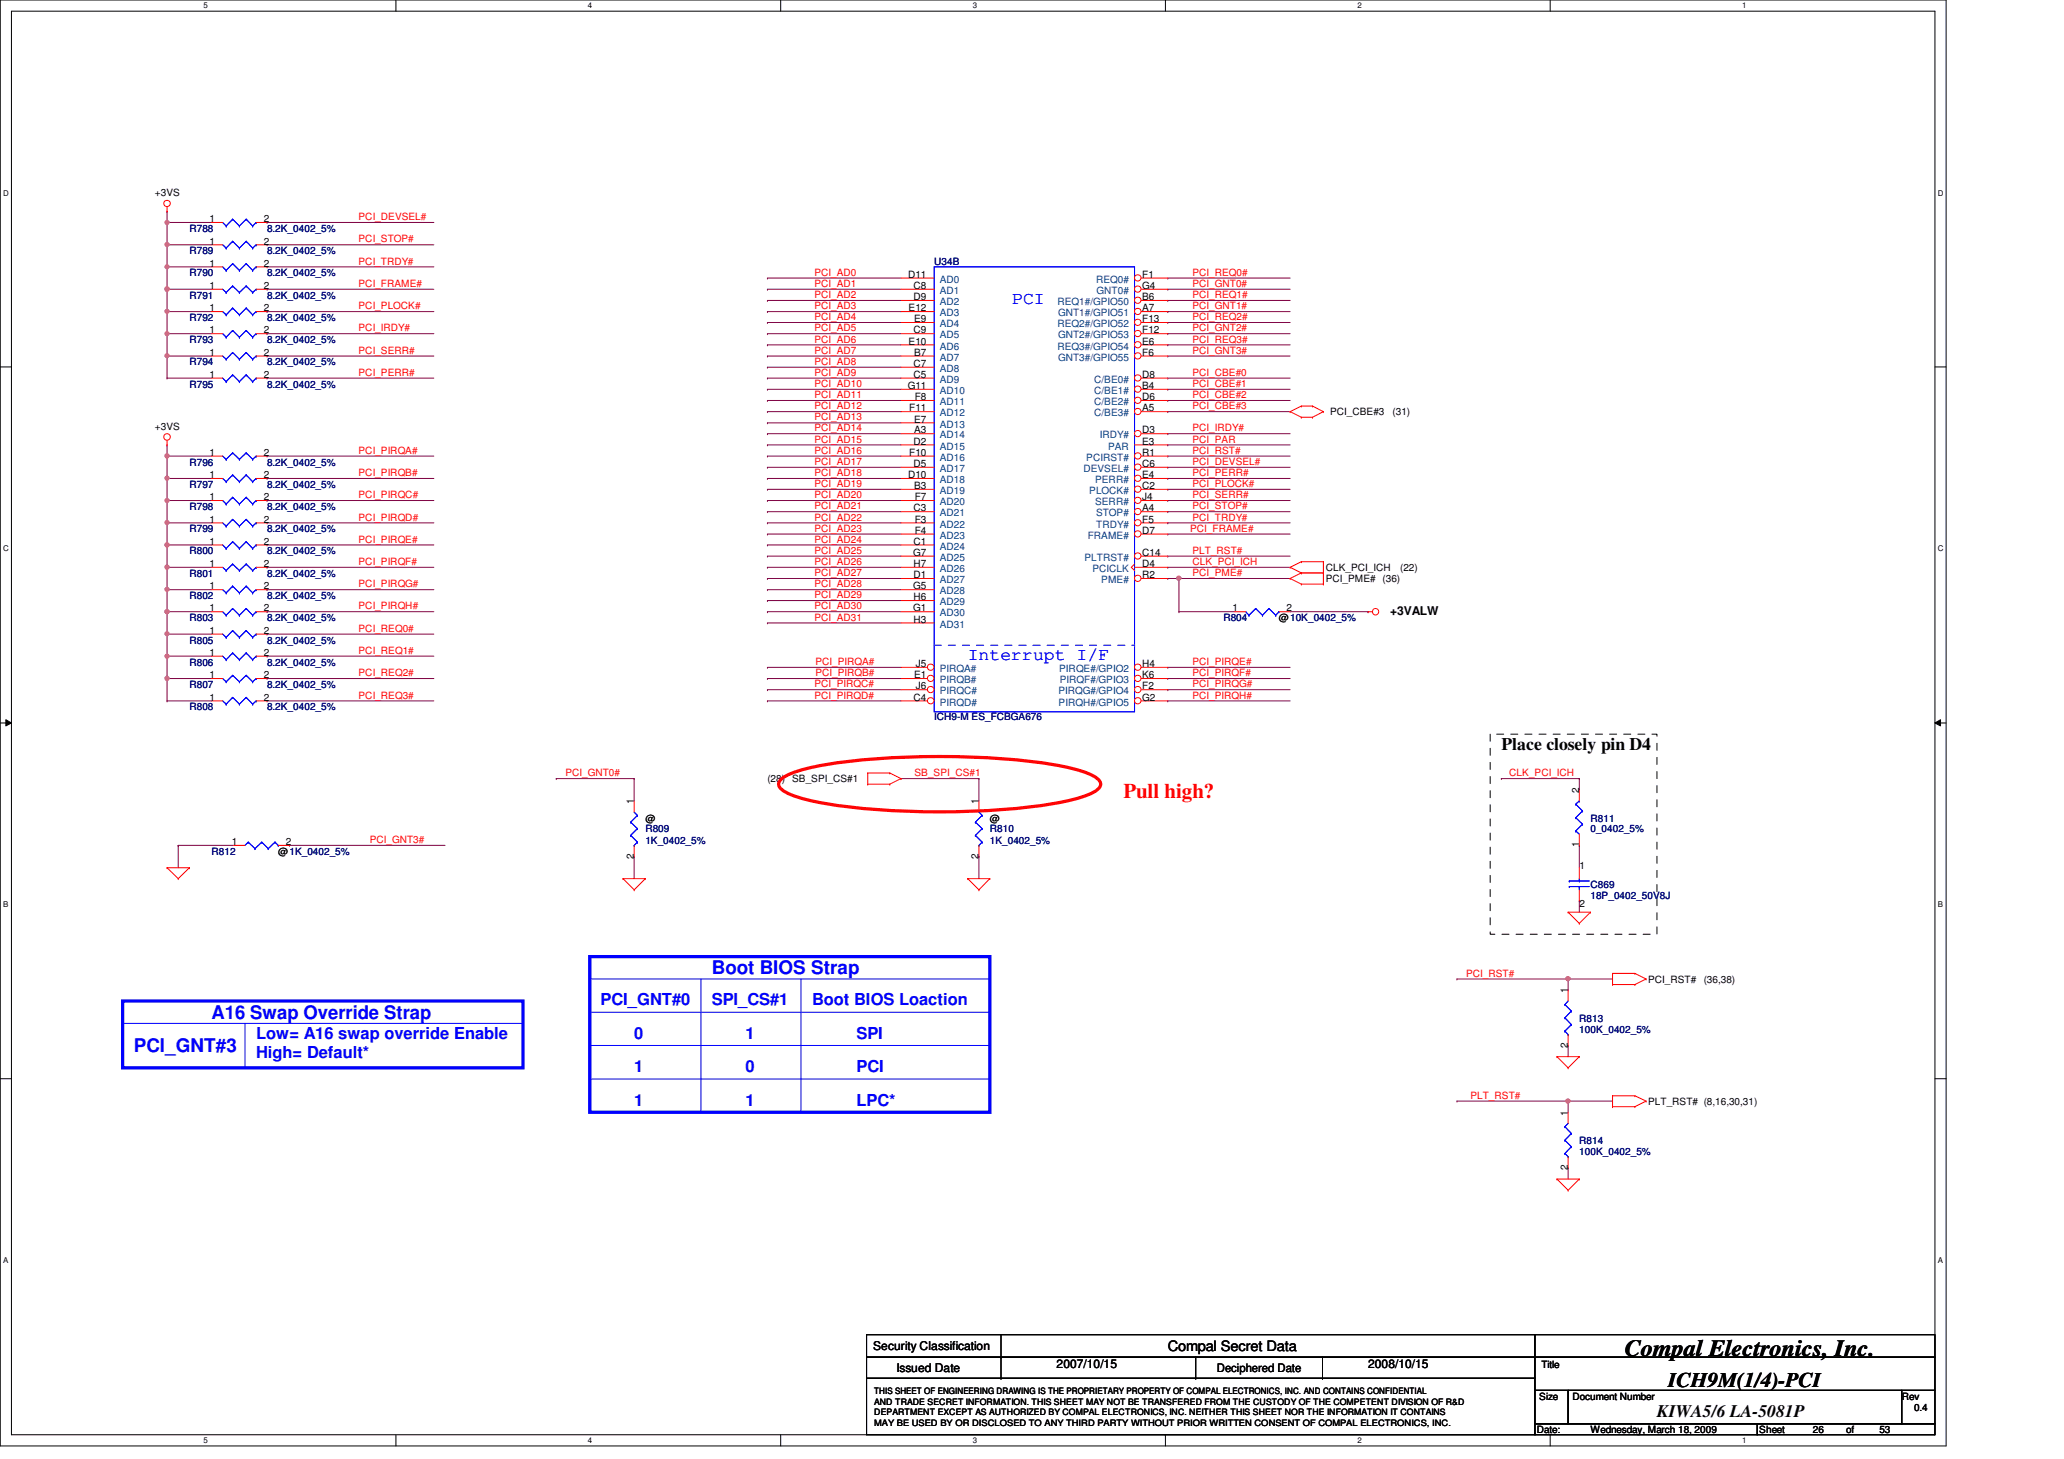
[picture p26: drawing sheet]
<svg xmlns="http://www.w3.org/2000/svg" width="297mm" height="210mm" viewBox="0 0 297 210" stroke-linecap="round" stroke-linejoin="round" font-family="sans-serif">
<defs><g id="words">
<text font-size="3.3" x="233.8" y="195.1">Compal Electronics, Inc.</text>
<text font-size="3" fill="#f00" x="161.7" y="114.8">Pull high?</text>
<text font-size="3" x="240.1" y="199.6">ICH9M(1/4)-PCI</text>
<g font-size="2.7" fill="#00f">
<text x="102.4" y="140.2">Boot BIOS Strap</text>
<text x="30.4" y="146.6">A16 Swap Override Strap</text>
<text x="19.3" y="151.4">PCI_GNT#3</text>
</g>
<g font-size="2.5" fill="#00f">
<text x="145.7" y="43.7">PCI</text>
<text x="139.3" y="94.9">Interrupt I/F</text>
</g>
<g font-size="2.5">
<text x="216.1" y="107.9">Place closely pin D4</text>
<text x="238.5" y="203.9">KIWA5/6 LA-5081P</text>
</g>
<g font-size="2.4" fill="#00f">
<text x="36.9" y="149.4">Low= A16 swap override Enable</text>
<text x="86.4" y="144.6">PCI_GNT#0</text>
<text x="91.3" y="149.4">0</text>
<text x="102.4" y="144.6">SPI_CS#1</text>
<text x="107.3" y="149.4">1</text>
<text x="116.9" y="144.6">Boot BIOS Loaction</text>
<text x="123.3" y="149.4">SPI</text>
<text x="36.9" y="152.3">High= Default*</text>
<text x="91.3" y="154.2">1</text>
<text x="107.3" y="154.2">0</text>
<text x="123.3" y="154.2">PCI</text>
<text x="91.3" y="159">1</text>
<text x="107.3" y="159">1</text>
<text x="123.3" y="159">LPC*</text>
</g>
<text font-size="2.1" x="168.1" y="194.4">Compal Secret Data</text>
<g font-size="1.7">
<text x="200.1" y="88.5">+3VALW</text>
<text x="125.7" y="194.3">Security Classification</text>
<text x="129" y="197.3">Issued Date</text>
<text x="152.1" y="196.8">2007/10/15</text>
<text x="175.1" y="197.4">Deciphered Date</text>
<text x="196.9" y="196.8">2008/10/15</text>
</g>
<g font-size="1.4">
<text x="22.3" y="28.2">+3VS</text>
<text x="30.1" y="35.2">1</text>
<text x="30.1" y="32">1</text>
<text x="38" y="35.2">2</text>
<text x="38" y="32">2</text>
<text x="30.1" y="38.4">1</text>
<text x="30.1" y="41.6">1</text>
<text x="38" y="38.4">2</text>
<text x="38" y="41.6">2</text>
<text x="130.7" y="40">D11</text>
<text x="131.5" y="41.6">C8</text>
<text x="164.4" y="40">F1</text>
<text x="164.4" y="41.6">G4</text>
<text x="30.1" y="48">1</text>
<text x="30.1" y="44.8">1</text>
<text x="38" y="48">2</text>
<text x="38" y="44.8">2</text>
<text x="130.8" y="44.8">E12</text>
<text x="131.5" y="43.2">D9</text>
<text x="131.5" y="48">C9</text>
<text x="131.6" y="46.4">E9</text>
<text x="164.4" y="43.2">B6</text>
<text x="164.4" y="44.8">A7</text>
<text x="164.4" y="46.4">F13</text>
<text x="164.4" y="48">F12</text>
<text x="30.1" y="51.2">1</text>
<text x="38" y="51.2">2</text>
<text x="130.8" y="49.6">E10</text>
<text x="131.5" y="52.8">C7</text>
<text x="131.6" y="51.2">B7</text>
<text x="164.4" y="49.6">E6</text>
<text x="164.4" y="51.2">F6</text>
<text x="30.1" y="54.4">1</text>
<text x="38" y="54.4">2</text>
<text x="130.6" y="56">G11</text>
<text x="130.8" y="59.2">F11</text>
<text x="131.5" y="54.4">C5</text>
<text x="131.7" y="57.6">F8</text>
<text x="164.4" y="54.4">D8</text>
<text x="164.4" y="56">B4</text>
<text x="164.4" y="57.6">D6</text>
<text x="164.4" y="59.2">A5</text>
<text x="191.4" y="59.8">PCI_CBE#3</text>
<text x="200.4" y="59.8">(31)</text>
<text x="22.3" y="61.8">+3VS</text>
<text x="30.1" y="65.6">1</text>
<text x="38" y="65.6">2</text>
<text x="130.8" y="65.6">F10</text>
<text x="131.5" y="64">D2</text>
<text x="131.6" y="60.8">E7</text>
<text x="131.6" y="62.4">A3</text>
<text x="164.4" y="62.4">D3</text>
<text x="164.4" y="64">E3</text>
<text x="164.4" y="65.6">R1</text>
<text x="30.1" y="72">1</text>
<text x="30.1" y="68.8">1</text>
<text x="38" y="72">2</text>
<text x="38" y="68.8">2</text>
<text x="130.7" y="68.8">D10</text>
<text x="131.5" y="67.2">D5</text>
<text x="131.6" y="70.4">B3</text>
<text x="131.7" y="72">F7</text>
<text x="164.4" y="67.2">C6</text>
<text x="164.4" y="68.8">E4</text>
<text x="164.4" y="70.4">C2</text>
<text x="164.4" y="72">J4</text>
<text x="30.1" y="75.2">1</text>
<text x="38" y="75.2">2</text>
<text x="131.5" y="73.6">C3</text>
<text x="131.7" y="75.2">F3</text>
<text x="131.7" y="76.8">F4</text>
<text x="164.4" y="73.6">A4</text>
<text x="164.4" y="75.2">F5</text>
<text x="164.4" y="76.8">D7</text>
<text x="30.1" y="81.6">1</text>
<text x="30.1" y="78.4">1</text>
<text x="38" y="81.6">2</text>
<text x="38" y="78.4">2</text>
<text x="131.4" y="80">G7</text>
<text x="131.5" y="78.4">C1</text>
<text x="131.5" y="81.6">H7</text>
<text x="131.5" y="83.2">D1</text>
<text x="164.4" y="80">C14</text>
<text x="164.4" y="81.6">D4</text>
<text x="164.4" y="83.2">R2</text>
<text x="190.8" y="82.2">CLK_PCI_ICH</text>
<text x="190.8" y="83.8">PCI_PME# (36)</text>
<text x="201.5" y="82.2">(22)</text>
<text x="30.1" y="88">1</text>
<text x="30.1" y="84.8">1</text>
<text x="38" y="88">2</text>
<text x="38" y="84.8">2</text>
<text x="131.4" y="84.8">G5</text>
<text x="131.4" y="88">G1</text>
<text x="131.5" y="86.4">H6</text>
<text x="131.5" y="89.6">H3</text>
<text x="177.4" y="88">1</text>
<text x="184.1" y="89.4">@10K_0402_5%</text>
<text x="185.2" y="88">2</text>
<text x="30.1" y="91.2">1</text>
<text x="30.1" y="94.4">1</text>
<text x="38" y="91.2">2</text>
<text x="38" y="94.4">2</text>
<text x="131.8" y="96">J5</text>
<text x="164.4" y="96">H4</text>
<text x="30.1" y="97.6">1</text>
<text x="30.1" y="100.8">1</text>
<text x="38" y="97.6">2</text>
<text x="38" y="100.8">2</text>
<text x="131.5" y="100.8">C4</text>
<text x="131.6" y="97.6">E1</text>
<text x="131.8" y="99.2">J6</text>
<text x="164.4" y="97.6">K6</text>
<text x="164.4" y="99.2">F2</text>
<text x="164.4" y="100.8">G2</text>
<text x="110.4" y="112.6">(28) SB_SPI_CS#1</text>
<text x="91.2" y="115.7" transform="rotate(-90 91.2 115.7)">1</text>
<text x="92.9" y="118.2">@</text>
<text x="140.8" y="115.7" transform="rotate(-90 140.8 115.7)">1</text>
<text x="142.4" y="118.2">@</text>
<text x="227.2" y="114.1" transform="rotate(-90 227.2 114.1)">2</text>
<text x="33.4" y="121.6">1</text>
<text x="40" y="123">@1K_0402_5%</text>
<text x="41.1" y="121.6">2</text>
<text x="91.2" y="123.5" transform="rotate(-90 91.2 123.5)">2</text>
<text x="140.8" y="123.5" transform="rotate(-90 140.8 123.5)">2</text>
<text x="227.2" y="121.9" transform="rotate(-90 227.2 121.9)">1</text>
<text x="227.3" y="125">1</text>
<text x="227.3" y="130.5">2</text>
<text x="225.6" y="142.9" transform="rotate(-90 225.6 142.9)">1</text>
<text x="237.2" y="141.4">PCI_RST#</text>
<text x="245.2" y="141.4">(36,38)</text>
<text x="225.6" y="150.7" transform="rotate(-90 225.6 150.7)">2</text>
<text x="225.6" y="160.5" transform="rotate(-90 225.6 160.5)">1</text>
<text x="237.2" y="159">PLT_RST# (8,16,30,31)</text>
<text x="225.6" y="168.3" transform="rotate(-90 225.6 168.3)">2</text>
<text x="221.8" y="196.8">Title</text>
<text x="221.5" y="201.4">Size</text>
<text x="226.3" y="201.4">Document Number</text>
<text x="273.7" y="201.4">Rev</text>
<text x="275.5" y="203">0.4</text>
<text x="221.2" y="206.2">Date:</text>
<text x="228.9" y="206.2">Wednesday, March 18, 2009</text>
<text x="253.2" y="206.2">Sheet</text>
<text x="260.9" y="206.2">26</text>
<text x="265.7" y="206.2">of</text>
<text x="270.5" y="206.2">53</text>
</g>
<g font-size="1.4" fill="#000080">
<text x="27.3" y="33.4">R788</text>
<text x="38.4" y="33.4">8.2K_0402_5%</text>
<text x="27.3" y="36.6">R789</text>
<text x="27.3" y="39.8">R790</text>
<text x="38.4" y="36.6">8.2K_0402_5%</text>
<text x="38.4" y="39.8">8.2K_0402_5%</text>
<text x="134.4" y="38.2">U34B</text>
<text x="27.3" y="46.2">R792</text>
<text x="27.3" y="43">R791</text>
<text x="38.4" y="46.2">8.2K_0402_5%</text>
<text x="38.4" y="43">8.2K_0402_5%</text>
<text x="27.3" y="49.4">R793</text>
<text x="27.3" y="52.6">R794</text>
<text x="38.4" y="49.4">8.2K_0402_5%</text>
<text x="38.4" y="52.6">8.2K_0402_5%</text>
<text x="27.3" y="55.8">R795</text>
<text x="38.4" y="55.8">8.2K_0402_5%</text>
<text x="27.3" y="67">R796</text>
<text x="27.3" y="70.2">R797</text>
<text x="38.4" y="67">8.2K_0402_5%</text>
<text x="38.4" y="70.2">8.2K_0402_5%</text>
<text x="27.3" y="73.4">R798</text>
<text x="27.3" y="76.6">R799</text>
<text x="38.4" y="73.4">8.2K_0402_5%</text>
<text x="38.4" y="76.6">8.2K_0402_5%</text>
<text x="27.3" y="83">R801</text>
<text x="27.3" y="79.8">R800</text>
<text x="38.4" y="83">8.2K_0402_5%</text>
<text x="38.4" y="79.8">8.2K_0402_5%</text>
<text x="27.3" y="89.4">R803</text>
<text x="27.3" y="86.2">R802</text>
<text x="38.4" y="89.4">8.2K_0402_5%</text>
<text x="38.4" y="86.2">8.2K_0402_5%</text>
<text x="176.1" y="89.4">R804</text>
<text x="27.3" y="92.6">R805</text>
<text x="27.3" y="95.8">R806</text>
<text x="38.4" y="92.6">8.2K_0402_5%</text>
<text x="38.4" y="95.8">8.2K_0402_5%</text>
<text x="27.3" y="99">R807</text>
<text x="38.4" y="99">8.2K_0402_5%</text>
<text x="27.3" y="102.2">R808</text>
<text x="38.4" y="102.2">8.2K_0402_5%</text>
<text x="134.4" y="103.6">ICH9-M ES_FCBGA676</text>
<text x="92.9" y="119.8">R809</text>
<text x="142.4" y="119.8">R810</text>
<text x="228.9" y="118.2">R811</text>
<text x="228.9" y="119.8">0_0402_5%</text>
<text x="30.4" y="123">R812</text>
<text x="92.9" y="121.4">1K_0402_5%</text>
<text x="142.4" y="121.4">1K_0402_5%</text>
<text x="228.9" y="127.8">C869</text>
<text x="228.9" y="129.4">18P_0402_50V8J</text>
<text x="227.3" y="147">R813</text>
<text x="227.3" y="148.6">100K_0402_5%</text>
<text x="227.3" y="164.6">R814</text>
<text x="227.3" y="166.2">100K_0402_5%</text>
</g>
<g font-size="1.4" fill="#f00">
<text x="51.6" y="31.7">PCI_DEVSEL#</text>
<text x="51.6" y="34.9">PCI_STOP#</text>
<text x="51.6" y="38.1">PCI_TRDY#</text>
<text x="51.6" y="41.3">PCI_FRAME#</text>
<text x="117.2" y="39.7">PCI_AD0</text>
<text x="117.2" y="41.3">PCI_AD1</text>
<text x="171.6" y="39.7">PCI_REQ0#</text>
<text x="171.6" y="41.3">PCI_GNT0#</text>
<text x="51.6" y="47.7">PCI_IRDY#</text>
<text x="51.6" y="44.5">PCI_PLOCK#</text>
<text x="117.2" y="42.9">PCI_AD2</text>
<text x="117.2" y="44.5">PCI_AD3</text>
<text x="117.2" y="46.1">PCI_AD4</text>
<text x="117.2" y="47.7">PCI_AD5</text>
<text x="171.6" y="46.1">PCI_REQ2#</text>
<text x="171.6" y="44.5">PCI_GNT1#</text>
<text x="171.6" y="42.9">PCI_REQ1#</text>
<text x="171.6" y="47.7">PCI_GNT2#</text>
<text x="51.6" y="50.9">PCI_SERR#</text>
<text x="117.2" y="50.9">PCI_AD7</text>
<text x="117.2" y="49.3">PCI_AD6</text>
<text x="117.2" y="52.5">PCI_AD8</text>
<text x="171.6" y="50.9">PCI_GNT3#</text>
<text x="171.6" y="49.3">PCI_REQ3#</text>
<text x="51.6" y="54.1">PCI_PERR#</text>
<text x="117.2" y="54.1">PCI_AD9</text>
<text x="117.2" y="57.3">PCI_AD11</text>
<text x="117.2" y="55.7">PCI_AD10</text>
<text x="117.2" y="58.9">PCI_AD12</text>
<text x="171.6" y="54.1">PCI_CBE#0</text>
<text x="171.6" y="55.7">PCI_CBE#1</text>
<text x="171.6" y="58.9">PCI_CBE#3</text>
<text x="171.6" y="57.3">PCI_CBE#2</text>
<text x="51.6" y="65.3">PCI_PIRQA#</text>
<text x="117.2" y="62.1">PCI_AD14</text>
<text x="117.2" y="63.7">PCI_AD15</text>
<text x="117.2" y="60.5">PCI_AD13</text>
<text x="117.2" y="65.3">PCI_AD16</text>
<text x="171.6" y="65.3">PCI_RST#</text>
<text x="171.6" y="62.1">PCI_IRDY#</text>
<text x="171.6" y="63.7">PCI_PAR</text>
<text x="51.6" y="71.7">PCI_PIRQC#</text>
<text x="51.6" y="68.5">PCI_PIRQB#</text>
<text x="117.2" y="66.9">PCI_AD17</text>
<text x="117.2" y="70.1">PCI_AD19</text>
<text x="117.2" y="68.5">PCI_AD18</text>
<text x="117.2" y="71.7">PCI_AD20</text>
<text x="171.6" y="71.7">PCI_SERR#</text>
<text x="171.6" y="66.9">PCI_DEVSEL#</text>
<text x="171.6" y="68.5">PCI_PERR#</text>
<text x="171.6" y="70.1">PCI_PLOCK#</text>
<text x="51.6" y="74.9">PCI_PIRQD#</text>
<text x="117.2" y="74.9">PCI_AD22</text>
<text x="117.2" y="76.5">PCI_AD23</text>
<text x="117.2" y="73.3">PCI_AD21</text>
<text x="171.3" y="76.5">PCI_FRAME#</text>
<text x="171.6" y="73.3">PCI_STOP#</text>
<text x="171.6" y="74.9">PCI_TRDY#</text>
<text x="51.6" y="81.3">PCI_PIRQF#</text>
<text x="51.6" y="78.1">PCI_PIRQE#</text>
<text x="117.2" y="79.7">PCI_AD25</text>
<text x="117.2" y="78.1">PCI_AD24</text>
<text x="117.2" y="81.3">PCI_AD26</text>
<text x="117.2" y="82.9">PCI_AD27</text>
<text x="171.6" y="79.7">PLT_RST#</text>
<text x="171.6" y="81.3">CLK_PCI_ICH</text>
<text x="171.6" y="82.9">PCI_PME#</text>
<text x="51.6" y="87.7">PCI_PIRQH#</text>
<text x="51.6" y="84.5">PCI_PIRQG#</text>
<text x="117.2" y="84.5">PCI_AD28</text>
<text x="117.2" y="86.1">PCI_AD29</text>
<text x="117.2" y="89.3">PCI_AD31</text>
<text x="117.2" y="87.7">PCI_AD30</text>
<text x="51.6" y="90.9">PCI_REQ0#</text>
<text x="51.6" y="94.1">PCI_REQ1#</text>
<text x="117.3" y="95.7">PCI_PIRQA#</text>
<text x="171.6" y="95.7">PCI_PIRQE#</text>
<text x="51.6" y="97.3">PCI_REQ2#</text>
<text x="51.6" y="100.5">PCI_REQ3#</text>
<text x="117.2" y="98.9">PCI_PIRQC#</text>
<text x="117.2" y="100.5">PCI_PIRQD#</text>
<text x="117.3" y="97.3">PCI_PIRQB#</text>
<text x="171.6" y="100.5">PCI_PIRQH#</text>
<text x="171.6" y="98.9">PCI_PIRQG#</text>
<text x="171.6" y="97.3">PCI_PIRQF#</text>
<text x="81.4" y="111.7">PCI_GNT0#</text>
<text x="131.6" y="111.7">SB_SPI_CS#1</text>
<text x="217.2" y="111.7">CLK_PCI_ICH</text>
<text x="53.2" y="121.3">PCI_GNT3#</text>
<text x="211" y="140.5">PCI_RST#</text>
<text x="211.6" y="158.1">PLT_RST#</text>
</g>
<g font-size="1.4" fill="#004080">
<text x="135.3" y="40.7">AD0</text>
<text x="157.7" y="40.7">REQ0#</text>
<text x="135.3" y="42.3">AD1</text>
<text x="135.3" y="43.9">AD2</text>
<text x="135.3" y="45.5">AD3</text>
<text x="135.3" y="47.1">AD4</text>
<text x="152.2" y="43.9">REQ1#/GPIO50</text>
<text x="152.2" y="47.1">REQ2#/GPIO52</text>
<text x="152.3" y="45.5">GNT1#/GPIO51</text>
<text x="157.8" y="42.3">GNT0#</text>
<text x="135.3" y="48.7">AD5</text>
<text x="135.3" y="50.3">AD6</text>
<text x="135.3" y="51.9">AD7</text>
<text x="135.3" y="53.5">AD8</text>
<text x="152.2" y="50.3">REQ3#/GPIO54</text>
<text x="152.3" y="48.7">GNT2#/GPIO53</text>
<text x="152.3" y="51.9">GNT3#/GPIO55</text>
<text x="135.3" y="55.1">AD9</text>
<text x="135.3" y="56.7">AD10</text>
<text x="135.3" y="58.3">AD11</text>
<text x="135.3" y="59.9">AD12</text>
<text x="157.5" y="55.1">C/BE0#</text>
<text x="157.5" y="56.7">C/BE1#</text>
<text x="157.5" y="58.3">C/BE2#</text>
<text x="157.5" y="59.9">C/BE3#</text>
<text x="135.3" y="61.5">AD13</text>
<text x="135.3" y="63.1">AD14</text>
<text x="135.3" y="64.7">AD15</text>
<text x="158.3" y="63.1">IRDY#</text>
<text x="159.5" y="64.7">PAR</text>
<text x="135.3" y="66.3">AD16</text>
<text x="135.3" y="67.9">AD17</text>
<text x="135.3" y="69.5">AD18</text>
<text x="135.3" y="71.1">AD19</text>
<text x="155.9" y="67.9">DEVSEL#</text>
<text x="156.3" y="66.3">PCIRST#</text>
<text x="156.8" y="71.1">PLOCK#</text>
<text x="157.6" y="69.5">PERR#</text>
<text x="135.3" y="72.7">AD20</text>
<text x="135.3" y="74.3">AD21</text>
<text x="135.3" y="75.9">AD22</text>
<text x="135.3" y="77.5">AD23</text>
<text x="156.5" y="77.5">FRAME#</text>
<text x="157.6" y="72.7">SERR#</text>
<text x="157.7" y="74.3">STOP#</text>
<text x="157.8" y="75.9">TRDY#</text>
<text x="135.3" y="79.1">AD24</text>
<text x="135.3" y="80.7">AD25</text>
<text x="135.3" y="82.3">AD26</text>
<text x="135.3" y="83.9">AD27</text>
<text x="156.1" y="80.7">PLTRST#</text>
<text x="157.2" y="82.3">PCICLK</text>
<text x="158.5" y="83.9">PME#</text>
<text x="135.3" y="85.5">AD28</text>
<text x="135.3" y="87.1">AD29</text>
<text x="135.3" y="88.7">AD30</text>
<text x="135.3" y="90.3">AD31</text>
<text x="135.3" y="96.7">PIRQA#</text>
<text x="135.3" y="98.3">PIRQB#</text>
<text x="135.3" y="99.9">PIRQC#</text>
<text x="135.3" y="101.5">PIRQD#</text>
<text x="152.3" y="99.9">PIRQG#/GPIO4</text>
<text x="152.4" y="101.5">PIRQH#/GPIO5</text>
<text x="152.4" y="96.7">PIRQE#/GPIO2</text>
<text x="152.5" y="98.3">PIRQF#/GPIO3</text>
</g>
<g font-size="1.3">
<text x="125.8" y="203.6">DEPARTMENT EXCEPT AS AUTHORIZED BY COMPAL ELECTRONICS, INC. NEITHER THIS SHEET NOR THE INFORMATION IT CONTAINS</text>
<text x="125.8" y="200.6">THIS SHEET OF ENGINEERING DRAWING IS THE PROPRIETARY PROPERTY OF COMPAL ELECTRONICS, INC. AND CONTAINS CONFIDENTIAL</text>
<text x="125.8" y="202.1">AND TRADE SECRET INFORMATION. THIS SHEET MAY NOT BE TRANSFERED FROM THE CUSTODY OF THE COMPETENT DIVISION OF R&amp;D</text>
<text x="125.8" y="205.1">MAY BE USED BY OR DISCLOSED TO ANY THIRD PARTY WITHOUT PRIOR WRITTEN CONSENT OF COMPAL ELECTRONICS, INC.</text>
</g>
<g font-size="1.1">
<text x="29.3" y="1.1">5</text>
<text x="84.6" y="1.1">4</text>
<text x="140" y="1.1">3</text>
<text x="195.4" y="1.1">2</text>
<text x="250.7" y="1.1">1</text>
<text x=".5" y="28.2">D</text>
<text x="278.9" y="28.2">D</text>
<text x=".5" y="79.3">C</text>
<text x="278.9" y="79.3">C</text>
<text x=".5" y="130.6">B</text>
<text x="278.9" y="130.6">B</text>
<text x=".5" y="181.7">A</text>
<text x="278.9" y="181.7">A</text>
<text x="29.3" y="207.6">5</text>
<text x="84.6" y="207.6">4</text>
<text x="140" y="207.6">3</text>
<text x="195.4" y="207.6">2</text>
<text x="250.7" y="207.6">1</text>
</g>
</g></defs>
<path d="M0 0h280.1v208h-280.1zM1.6 1.6h276.9v204.8h-276.9z" fill="none" stroke="#000" stroke-width=".14"/>
<g fill="#fff">
<path d="M29.3 .2h.6v1.2h-.6z"/>
<path d="M29.3 206.6h.6v1.2h-.6z"/>
</g>
<path d="M57 0v1.6M57 206.4v1.6" fill="none" stroke="#000" stroke-width=".14"/>
<g fill="#fff">
<path d="M84.6 .2h.6v1.2h-.6z"/>
<path d="M84.6 206.6h.6v1.2h-.6z"/>
</g>
<path d="M112.3 0v1.6M112.3 206.4v1.6" fill="none" stroke="#000" stroke-width=".14"/>
<g fill="#fff">
<path d="M140 .2h.6v1.2h-.6z"/>
<path d="M140 206.6h.6v1.2h-.6z"/>
</g>
<path d="M167.7 0v1.6M167.7 206.4v1.6" fill="none" stroke="#000" stroke-width=".14"/>
<g fill="#fff">
<path d="M195.4 .2h.6v1.2h-.6z"/>
<path d="M195.4 206.6h.6v1.2h-.6z"/>
</g>
<path d="M223.1 0v1.6M223.1 206.4v1.6" fill="none" stroke="#000" stroke-width=".14"/>
<g fill="#fff">
<path d="M250.7 .2h.6v1.2h-.6z"/>
<path d="M250.7 206.6h.6v1.2h-.6z"/>
<path d="M.5 27.2h.7v1.2h-.7z"/>
<path d="M278.9 27.2h.8v1.2h-.8z"/>
<path d="M.5 78.4h.7v1.1h-.7z"/>
<path d="M278.9 78.4h.8v1.1h-.8z"/>
</g>
<path d="M0 52.8h1.6M278.5 52.8h1.6" fill="none" stroke="#000" stroke-width=".14"/>
<g fill="#fff">
<path d="M.5 129.6h.7v1.2h-.7z"/>
<path d="M278.9 129.6h.7v1.2h-.7z"/>
</g>
<path d="M0 104h1.6M.8 103.5l.8 .5-.8 .4zM278.5 104l.8-.5v.9zM278.5 104h1.6" fill="none" stroke="#000" stroke-width=".14"/>
<path d="M.8 103.5l.8 .5-.8 .4zM278.5 104l.8-.5v.9z" fill="#000"/>
<g fill="#fff">
<path d="M.5 180.8h.7v1.1h-.7z"/>
<path d="M278.9 180.8h.7v1.1h-.7z"/>
</g>
<path d="M0 155.2h1.6M278.5 155.2h1.6" fill="none" stroke="#000" stroke-width=".14"/>
<g fill="none" stroke="#800040" stroke-width=".14">
<path d="M24 32h.1M24 32h6.4M38.4 38.4h.1M38.4 32h.1M38.4 35.2h.1M38.4 38.4h24M38.4 32h24M38.4 35.2h24M38.4 41.6h.1M38.4 41.6h24M110.4 40h.1M110.4 41.6h.1"/>
<path d="M110.4 43.2h.1M110.4 44.8h.1M110.4 46.4h.1M110.4 48h.1M110.4 51.2h.1M110.4 49.6h.1M110.4 52.8h.1M110.4 54.4h.1M110.4 57.6h.1M110.4 56h.1M110.4 59.2h.1M110.4 54.4h19.3"/>
<path d="M110.4 56h19.3M110.4 59.2h19.3M110.4 57.6h19.3M110.4 40h19.3M110.4 41.6h19.3M110.4 43.2h19.3M110.4 44.8h19.3M110.4 46.4h19.3M110.4 48h19.3M110.4 51.2h19.3M110.4 49.6h19.3M110.4 52.8h19.3"/>
<path d="M168.1 54.4h.1M168.1 56h.1M168.1 59.2h.1M168.1 57.6h.1M168.1 54.4h17.6M168.1 56h17.6M168.1 59.2h17.6M168.1 57.6h17.6M110.4 62.4h.1M110.4 64h.1M110.4 60.8h.1M110.4 65.6h.1"/>
<path d="M110.4 67.2h.1M110.4 70.4h.1M110.4 68.8h.1M110.4 75.2h.1M110.4 76.8h.1M110.4 73.6h.1M110.4 72h.1M110.4 78.4h.1M110.4 72h19.3M110.4 67.2h19.3M110.4 65.6h19.3M110.4 68.8h19.3"/>
<path d="M110.4 73.6h19.3M110.4 76.8h19.3M110.4 70.4h19.3M110.4 62.4h19.3M110.4 64h19.3M110.4 75.2h19.3M110.4 60.8h19.3M110.4 78.4h19.3M168.1 72h.1M168.1 67.2h.1M168.1 65.6h.1M168.1 68.8h.1"/>
<path d="M168.1 73.6h.1M168.1 76.8h.1M168.1 70.4h.1M168.1 62.4h.1M168.1 64h.1M168.1 75.2h.1M168.1 72h17.6M168.1 67.2h17.6M168.1 65.6h17.6M168.1 68.8h17.6M168.1 73.6h17.6M168.1 76.8h17.6"/>
<path d="M168.1 70.4h17.6M168.1 62.4h17.6M168.1 64h17.6M168.1 75.2h17.6M110.4 97.6h.1M110.4 99.2h.1M110.4 96h.1M110.4 80h.1M110.4 84.8h.1M110.4 86.4h.1M110.4 89.6h.1M110.4 88h.1"/>
<path d="M110.4 81.6h.1M110.4 83.2h.1M110.4 97.6h19.3M110.4 99.2h19.3M110.4 96h19.3M110.4 80h19.3M110.4 81.6h19.3M110.4 84.8h19.3M110.4 86.4h19.3M110.4 89.6h19.3M110.4 88h19.3M110.4 83.2h19.3"/>
<path d="M168.1 80h.1M168.1 81.6h.1M168.1 80h17.6M168.1 81.6h17.6M110.4 100.8h.1M110.4 100.8h19.3M216.1 112h.1M216.1 112h11.2"/>
</g>
<circle cx="24" cy="32" r=".3" fill="#f0f"/>
<circle cx="24" cy="32" r=".3" fill="none" stroke="#f0f" stroke-width=".14"/>
<g fill="none" stroke="#800040" stroke-width=".14">
<path d="M24 41.6h.1M24 44.8h.1M24 41.6h6.4M24 44.8h6.4M38.4 48h.1M38.4 44.8h.1M38.4 51.2h.1M38.4 54.4h.1M38.4 48h24M38.4 44.8h24M38.4 51.2h24M38.4 54.4h24"/>
<path d="M24 72h.1M24 75.2h.1M24 72h6.4M24 75.2v3.2M38.4 72h.1M38.4 65.6h.1M38.4 68.8h.1M38.4 75.2h.1M38.4 78.4h.1M38.4 72h24M38.4 65.6h24M38.4 68.8h24"/>
<path d="M38.4 75.2h24M38.4 78.4h24M38.4 88h.1M38.4 84.8h.1M38.4 81.6h.1M38.4 91.2h.1M38.4 97.6h.1M38.4 88h24M38.4 84.8h24M38.4 81.6h24M38.4 91.2h24M38.4 97.6h24"/>
</g>
<circle cx="24" cy="78.4" r=".3" fill="#f0f"/>
<circle cx="24" cy="78.4" r=".3" fill="none" stroke="#f0f" stroke-width=".14"/>
<circle cx="24" cy="75.2" r=".3" fill="#f0f"/>
<circle cx="24" cy="75.2" r=".3" fill="none" stroke="#f0f" stroke-width=".14"/>
<path d="M24 51.2h.1M24 51.2h6.4" fill="none" stroke="#800040" stroke-width=".14"/>
<circle cx="24" cy="51.2" r=".3" fill="#f0f"/>
<circle cx="24" cy="51.2" r=".3" fill="none" stroke="#f0f" stroke-width=".14"/>
<g fill="none" stroke="#800040" stroke-width=".14">
<path d="M24 35.2h.1M24 30.4h.1M24 38.4h.1M24 32h.1M24 30.4v8M24 38.4h6.4M24 35.2h6.4M24 54.4h.1M24 48h.1M24 54.4h6.4M24 48h6.4M24 64h.1"/>
<path d="M24 68.8h.1M24 65.6h.1M24 75.2h.1M24 78.4h.1M24 64v1.6M24 68.8h6.4M24 65.6h6.4M24 75.2h6.4M24 78.4h6.4M24 88h.1M24 94.4h.1M24 81.6h.1"/>
<path d="M24 97.6h.1M24 88h6.4M24 94.4h6.4M24 81.6h6.4M24 97.6h6.4M38.4 94.4h.1M38.4 94.4h24M227.3 112h.1M227.3 112v1.6M227.3 121.6h.1M227.3 129.6h.1M227.3 121.6v3.2"/>
<path d="M227.3 129.6v1.6"/>
</g>
<circle cx="24" cy="35.2" r=".3" fill="#f0f"/>
<circle cx="24" cy="35.2" r=".3" fill="none" stroke="#f0f" stroke-width=".14"/>
<path d="M24 38.4h.1M24 38.4v3.2M24 84.8h.1M24 91.2h.1M24 84.8h6.4M24 91.2h6.4" fill="none" stroke="#800040" stroke-width=".14"/>
<circle cx="24" cy="41.6" r=".31" fill="#f0f"/>
<circle cx="24" cy="41.6" r=".31" fill="none" stroke="#f0f" stroke-width=".14"/>
<circle cx="24" cy="38.4" r=".3" fill="#f0f"/>
<circle cx="24" cy="38.4" r=".3" fill="none" stroke="#f0f" stroke-width=".14"/>
<path d="M24 88h.1M24 88v3.2" fill="none" stroke="#800040" stroke-width=".14"/>
<circle cx="24" cy="88" r=".3" fill="#f0f"/>
<circle cx="24" cy="88" r=".3" fill="none" stroke="#f0f" stroke-width=".14"/>
<path d="M24 72h.1M24 72v3.2" fill="none" stroke="#800040" stroke-width=".14"/>
<circle cx="24" cy="72" r=".3" fill="#f0f"/>
<circle cx="24" cy="72" r=".3" fill="none" stroke="#f0f" stroke-width=".14"/>
<path d="M24 84.8h.1M24 84.8v3.2" fill="none" stroke="#800040" stroke-width=".14"/>
<circle cx="24" cy="88" r=".3" fill="#f0f"/>
<circle cx="24" cy="88" r=".3" fill="none" stroke="#f0f" stroke-width=".14"/>
<circle cx="24" cy="84.8" r=".3" fill="#f0f"/>
<circle cx="24" cy="84.8" r=".3" fill="none" stroke="#f0f" stroke-width=".14"/>
<path d="M24 97.6h.1M24 97.6v3.2" fill="none" stroke="#800040" stroke-width=".14"/>
<circle cx="24" cy="97.6" r=".31" fill="#f0f"/>
<circle cx="24" cy="97.6" r=".31" fill="none" stroke="#f0f" stroke-width=".14"/>
<path d="M24 41.6h.1M24 41.6v3.2" fill="none" stroke="#800040" stroke-width=".14"/>
<circle cx="24" cy="41.6" r=".31" fill="#f0f"/>
<circle cx="24" cy="41.6" r=".31" fill="none" stroke="#f0f" stroke-width=".14"/>
<path d="M24 44.8h.1M24 44.8v3.2" fill="none" stroke="#800040" stroke-width=".14"/>
<circle cx="24" cy="44.8" r=".3" fill="#f0f"/>
<circle cx="24" cy="44.8" r=".3" fill="none" stroke="#f0f" stroke-width=".14"/>
<g fill="none" stroke="#800040" stroke-width=".14">
<path d="M24 51.2h.1M24 51.2v3.2M168.1 51.2h.1M168.1 40h.1M168.1 49.6h.1M168.1 46.4h.1M168.1 51.2h17.6M168.1 40h17.6M168.1 49.6h17.6M168.1 46.4h17.6M24 81.6h.1M24 81.6v3.2"/>
<path d="M168.1 99.2h.1M168.1 97.6h.1M168.1 96h.1M168.1 99.2h17.6M168.1 97.6h17.6M168.1 96h17.6M24 100.8h.1M24 100.8h6.4M38.4 100.8h.1M38.4 100.8h24M168.1 100.8h.1M168.1 100.8h17.6"/>
</g>
<circle cx="24" cy="81.6" r=".31" fill="#f0f"/>
<circle cx="24" cy="81.6" r=".31" fill="none" stroke="#f0f" stroke-width=".14"/>
<path d="M24 68.8h.1M24 68.8v3.2" fill="none" stroke="#800040" stroke-width=".14"/>
<circle cx="24" cy="68.8" r=".3" fill="#f0f"/>
<circle cx="24" cy="68.8" r=".3" fill="none" stroke="#f0f" stroke-width=".14"/>
<path d="M24 91.2h.1M24 91.2v3.2" fill="none" stroke="#800040" stroke-width=".14"/>
<circle cx="24" cy="91.2" r=".3" fill="#f0f"/>
<circle cx="24" cy="91.2" r=".3" fill="none" stroke="#f0f" stroke-width=".14"/>
<path d="M24 94.4h.1M24 94.4v3.2" fill="none" stroke="#800040" stroke-width=".14"/>
<circle cx="24" cy="94.4" r=".3" fill="#f0f"/>
<circle cx="24" cy="94.4" r=".3" fill="none" stroke="#f0f" stroke-width=".14"/>
<path d="M24 48h.1M24 48v3.2" fill="none" stroke="#800040" stroke-width=".14"/>
<circle cx="24" cy="48" r=".3" fill="#f0f"/>
<circle cx="24" cy="48" r=".3" fill="none" stroke="#f0f" stroke-width=".14"/>
<path d="M24 65.6h.1M24 65.6v3.2" fill="none" stroke="#800040" stroke-width=".14"/>
<circle cx="24" cy="65.6" r=".31" fill="#f0f"/>
<circle cx="24" cy="65.6" r=".31" fill="none" stroke="#f0f" stroke-width=".14"/>
<path d="M24 78.4h.1M24 78.4v3.2" fill="none" stroke="#800040" stroke-width=".14"/>
<circle cx="24" cy="78.4" r=".3" fill="#f0f"/>
<circle cx="24" cy="78.4" r=".3" fill="none" stroke="#f0f" stroke-width=".14"/>
<g fill="none" stroke="#800040" stroke-width=".14">
<path d="M25.7 121.6h.1M25.7 121.6h8M25.7 121.6v3.2M41.7 121.6h.1M41.7 121.6h22.3M209.7 158.4h.1M209.7 140.8h.1M209.7 140.8h16v1.6M209.7 158.4h22.4M225.7 142.4h.1M225.7 150.4h.1M225.7 158.4h.1"/>
<path d="M225.7 150.4v1.6M225.7 158.4v1.6M225.7 168h.1M225.7 168v1.6"/>
</g>
<circle cx="225.7" cy="158.4" r=".31" fill="#f0f"/>
<circle cx="225.7" cy="158.4" r=".31" fill="none" stroke="#f0f" stroke-width=".14"/>
<path d="M225.7 140.8h.1M225.7 140.8h6.4" fill="none" stroke="#800040" stroke-width=".14"/>
<circle cx="225.7" cy="140.8" r=".31" fill="#f0f"/>
<circle cx="225.7" cy="140.8" r=".31" fill="none" stroke="#f0f" stroke-width=".14"/>
<path d="M169.7 83.2h.1M169.7 83.2h16M91.3 112h.1M91.3 112v3.2M129.7 112h.1M129.7 112h11.2M140.9 112h.1M140.9 112v3.2M91.3 123.2h.1M91.3 123.2v3.2M140.9 123.2h.1M140.9 123.2v3.2" fill="none" stroke="#800040" stroke-width=".14"/>
<circle cx="169.7" cy="83.2" r=".31" fill="#f0f"/>
<circle cx="169.7" cy="83.2" r=".31" fill="none" stroke="#f0f" stroke-width=".14"/>
<g fill="none" stroke="#800040" stroke-width=".14">
<path d="M168.1 44.8h.1M168.1 43.2h.1M168.1 41.6h.1M168.1 48h.1M168.1 44.8h17.6M168.1 43.2h17.6M168.1 41.6h17.6M168.1 48h17.6M168.1 83.2h.1M168.1 83.2h1.6M169.7 88h.1M169.7 83.2h.1"/>
<path d="M169.7 88h8M169.7 83.2v4.8M185.7 88h11.2M196.9 88h.1M80 112h.1M80 112h11.3"/>
</g>
<g fill="none" stroke="#f00" stroke-width=".14">
<path d="M24 30.4h.1M24 29.8v.6M30.4 35.2h1.6M36.9 35.2h1.5M129.7 40h4.7M129.7 41.6h4.7M129.7 43.2h4.7M129.7 44.8h4.7M129.7 46.4h4.7M129.7 48h4.7M129.7 49.6h4.7M129.7 51.2h4.7"/>
<path d="M129.7 52.8h4.7M129.7 54.4h4.7M129.7 56h4.7M129.7 57.6h4.7M129.7 59.2h4.7M185.7 59.2h.1M185.7 59.2l1.6 .8M187.3 58.4h.1M187.3 58.4l-1.6 .8M187.3 58.4h1.6M188.9 58.4h.1M188.9 58.4l1.6 .8"/>
<path d="M190.5 59.2h.1M190.5 59.2l-1.6 .8M24 64h.1M24 63.4v.6M129.7 60.8h4.7M129.7 62.4h4.7M129.7 64h4.7M129.7 65.6h4.7M129.7 67.2h4.7M129.7 68.8h4.7M129.7 70.4h4.7M129.7 72h4.7"/>
<path d="M129.7 73.6h4.7M129.7 75.2h4.7M129.7 76.8h4.7M129.7 78.4h4.7M187.3 60h.1M187.3 60h1.6M188.9 60h.1M30.4 81.6h1.6M36.9 81.6h1.5M129.7 88h4.7M129.7 81.6h4.7M129.7 80h4.7"/>
<path d="M129.7 83.2h4.7M129.7 84.8h4.7M129.7 86.4h4.7M129.7 89.6h4.7M185.7 81.6h.1M185.7 83.2h.1M185.7 81.6l1.6 .8M185.7 83.2l1.6 .8M187.3 80.8h.1M187.3 82.4h.1M187.3 84h.1M187.3 80.8l-1.6 .8"/>
<path d="M187.3 80.8h3.2M187.3 82.4h3.2M187.3 82.4l-1.6 .8M187.3 84h3.2M190.5 80.8h.1M190.5 82.4h.1M190.5 84h.1M190.5 80.8v3.2M196.9 88h.1M196.9 88h.6M124.9 111.2h.1M124.9 112.8h.1"/>
<path d="M124.9 111.2h3.2M124.9 111.2v1.6M124.9 112.8h3.2M128.1 111.2h.1M128.1 112.8h.1M128.1 111.2l1.6 .8M129.7 112h.1M129.7 112l-1.6 .8M24 124.8h.1M24 124.8h3.3M24 124.8l1.7 1.6M25.7 126.4h.1"/>
<path d="M27.3 124.8h.1M27.3 124.8l-1.6 1.6M89.7 126.4h.1M89.7 126.4h3.2M89.7 126.4l1.6 1.6M91.3 128h.1M92.9 126.4h.1M92.9 126.4l-1.6 1.6M139.3 126.4h.1M139.3 126.4h3.1M139.3 126.4l1.6 1.6M140.9 128h.1"/>
<path d="M142.4 126.4h.1M142.4 126.4l-1.5 1.6M225.7 131.2h.1M225.7 131.2h3.2M225.7 131.2l1.6 1.6M227.3 132.8h.1M227.3 124.8v1.6M227.3 128v1.6M228.9 131.2h.1M228.9 131.2l-1.6 1.6M224.1 152h.1M224.1 152h3.2"/>
<path d="M224.1 152l1.6 1.6M225.7 153.6h.1M227.3 152h.1M227.3 152l-1.6 1.6M232.1 141.6h.1M232.1 140h.1M232.1 159.2h.1M232.1 157.6h.1M232.1 140h3.2M232.1 141.6h3.2M232.1 140v1.6M232.1 157.6v1.6"/>
<path d="M232.1 157.6h3.2M232.1 159.2h3.2M235.3 140h.1M235.3 141.6h.1M235.3 157.6h.1M235.3 159.2h.1M235.3 140l1.6 .8M235.3 157.6l1.6 .8M236.9 140.8h.1M236.9 158.4h.1M236.9 140.8l-1.6 .8M236.9 158.4l-1.6 .8"/>
<path d="M224.1 169.6h.1M224.1 169.6h3.2M224.1 169.6l1.6 1.6M225.7 171.2h.1M227.3 169.6h.1M227.3 169.6l-1.6 1.6"/>
<circle cx="24" cy="29.3" r=".46"/>
<circle cx="24" cy="62.9" r=".47"/>
<circle cx="197.9" cy="88" r=".46"/>
</g>
<g fill="none" stroke="#000" stroke-width=".14">
<path d="M124.7 192h96.2v3.2h-96.2zM124.7 195.2h96.2v3.1h-96.2zM124.7 198.3h96.2v8.1h-96.2zM144.1 195.2h.1M144.1 198.3h.1M144.1 192v6.3M172.1 198.3h.1M172.1 195.2v3.1M190.3 198.3h.1M190.3 195.2v3.1M220.9 192h57.6v3.2h-57.6zM220.9 195.2h57.6v4.8h-57.6z"/>
<path d="M220.9 200h4.8v4.9h-4.8zM220.9 204.9h32v1.5h-32zM225.7 200h48v4.9h-48zM252.9 204.9h25.6v1.5h-25.6zM273.7 200h4.8v4.9h-4.8z"/>
</g>
<path d="M214.5 105.6h24v28.8h-24z" fill="none" stroke="#000" stroke-width=".14" stroke-dasharray="1 1 1 1 1 1 1 1"/>
<path d="M84.9 137.6h57.5v22.4h-57.5zM17.6 144h57.7v9.6h-57.7z" fill="none" stroke="#00f" stroke-width=".47"/>
<g fill="none" stroke="#00f" stroke-width=".14">
<path d="M32 35.2l.6 .5M32.6 35.7h.1M33.5 34.7h.1M33.5 34.7l-.9 1M33.5 34.7l1 1M34.5 35.7h.1M35.4 34.7h.1M35.4 34.7l-.9 1M35.4 34.7l1 1M36.4 35.7h.1M36.9 35.2h.1M36.9 35.2l-.5 .5"/>
<path d="M134.4 38.4h28.9v64h-28.9zM32 81.6l.6 .5M32.6 82.1h.1M33.5 81.2h.1M33.5 81.2l-.9 .9M33.5 81.2l1 .9M34.5 82.1h.1M35.4 81.2h.1M35.4 81.2l-.9 .9M35.4 81.2l1 .9M36.4 82.1h.1M36.9 81.6h.1"/>
<path d="M36.9 81.6l-.5 .5M225.8 127.6h.1M225.8 126.7h.1M225.8 127.6h2.9M225.8 126.7h2.9M227.3 126.7h.1M227.3 127.6h.1M227.3 126.4v.3M227.3 127.6v.4M17.6 147.2h57.7M35.3 153.6h.1M35.3 147.2v6.4"/>
<path d="M75.3 147.2h.1M84.9 140.8h57.5M84.9 145.6h57.5M84.9 150.4h57.5M84.9 155.2h57.5M100.9 140.8v19.2M115.3 140.8v19.2M142.4 140.8h.1M142.4 145.6h.1M142.4 150.4h.1M142.4 155.2h.1M100.9 160h.1"/>
<path d="M115.3 160h.1"/>
</g>
<path d="M112.5 112a15.6 15.6 0 0 1 6.3-2 115.9 115.9 0 0 1 32.8 0 15.7 15.7 0 0 1 6.3 2 .91 .91 0 0 1 0 1.6 15.9 15.9 0 0 1-6.3 2 114.3 114.3 0 0 1-32.8 0 15.8 15.8 0 0 1-6.3-2 .91 .91 0 0 1 0-1.6z" fill="none" stroke="#f00" stroke-width=".47"/>
<path d="M134.4 92.8h28.9M163.3 92.8h.1" fill="none" stroke="#fff" stroke-width=".14" stroke-dasharray="1 1 1 1 1 1 1 1"/>
<path d="M134.4 92.8h28.9M163.3 92.8h.1" fill="none" stroke="#00f" stroke-width=".14" stroke-dasharray="1 1 1 1 1 1 1 1"/>
<circle cx="133.9" cy="96" r=".46" fill="#fff"/>
<g fill="none" stroke="#f00" stroke-width=".14">
<path d="M129.7 96h3.8"/>
<circle cx="133.9" cy="96" r=".46"/>
</g>
<circle cx="133.9" cy="97.6" r=".46" fill="#fff"/>
<g fill="none" stroke="#f00" stroke-width=".14">
<path d="M129.7 97.6h3.8"/>
<circle cx="133.9" cy="97.6" r=".46"/>
</g>
<circle cx="133.9" cy="99.2" r=".46" fill="#fff"/>
<g fill="none" stroke="#f00" stroke-width=".14">
<path d="M129.7 99.2h3.8"/>
<circle cx="133.9" cy="99.2" r=".46"/>
</g>
<circle cx="133.9" cy="100.8" r=".46" fill="#fff"/>
<g fill="none" stroke="#f00" stroke-width=".14">
<path d="M129.7 100.8h3.8"/>
<circle cx="133.9" cy="100.8" r=".46"/>
</g>
<circle cx="163.7" cy="40" r=".46" fill="#fff"/>
<g fill="none" stroke="#f00" stroke-width=".14">
<path d="M164.2 40h3.9"/>
<circle cx="163.7" cy="40" r=".46"/>
</g>
<circle cx="163.7" cy="41.6" r=".46" fill="#fff"/>
<g fill="none" stroke="#f00" stroke-width=".14">
<path d="M164.2 41.6h3.9"/>
<circle cx="163.7" cy="41.6" r=".46"/>
</g>
<circle cx="163.7" cy="43.2" r=".46" fill="#fff"/>
<g fill="none" stroke="#f00" stroke-width=".14">
<path d="M164.2 43.2h3.9"/>
<circle cx="163.7" cy="43.2" r=".46"/>
</g>
<circle cx="163.7" cy="44.8" r=".46" fill="#fff"/>
<g fill="none" stroke="#f00" stroke-width=".14">
<path d="M164.2 44.8h3.9"/>
<circle cx="163.7" cy="44.8" r=".46"/>
</g>
<circle cx="163.7" cy="46.4" r=".46" fill="#fff"/>
<g fill="none" stroke="#f00" stroke-width=".14">
<path d="M164.2 46.4h3.9"/>
<circle cx="163.7" cy="46.4" r=".46"/>
</g>
<circle cx="163.7" cy="48" r=".46" fill="#fff"/>
<g fill="none" stroke="#f00" stroke-width=".14">
<path d="M164.2 48h3.9"/>
<circle cx="163.7" cy="48" r=".46"/>
</g>
<circle cx="163.7" cy="49.6" r=".46" fill="#fff"/>
<g fill="none" stroke="#f00" stroke-width=".14">
<path d="M164.2 49.6h3.9"/>
<circle cx="163.7" cy="49.6" r=".46"/>
</g>
<circle cx="163.7" cy="51.2" r=".46" fill="#fff"/>
<g fill="none" stroke="#f00" stroke-width=".14">
<path d="M164.2 51.2h3.9"/>
<circle cx="163.7" cy="51.2" r=".46"/>
</g>
<circle cx="163.7" cy="54.4" r=".46" fill="#fff"/>
<g fill="none" stroke="#f00" stroke-width=".14">
<path d="M164.2 54.4h3.9"/>
<circle cx="163.7" cy="54.4" r=".46"/>
</g>
<circle cx="163.7" cy="56" r=".46" fill="#fff"/>
<g fill="none" stroke="#f00" stroke-width=".14">
<path d="M164.2 56h3.9"/>
<circle cx="163.7" cy="56" r=".46"/>
</g>
<circle cx="163.7" cy="57.6" r=".46" fill="#fff"/>
<g fill="none" stroke="#f00" stroke-width=".14">
<path d="M164.2 57.6h3.9"/>
<circle cx="163.7" cy="57.6" r=".46"/>
</g>
<circle cx="163.7" cy="59.2" r=".46" fill="#fff"/>
<g fill="none" stroke="#f00" stroke-width=".14">
<path d="M164.2 59.2h3.9"/>
<circle cx="163.7" cy="59.2" r=".46"/>
</g>
<circle cx="163.7" cy="62.4" r=".46" fill="#fff"/>
<g fill="none" stroke="#f00" stroke-width=".14">
<path d="M163.3 64h4.8M164.2 62.4h3.9"/>
<circle cx="163.7" cy="62.4" r=".46"/>
</g>
<circle cx="163.7" cy="65.6" r=".46" fill="#fff"/>
<g fill="none" stroke="#f00" stroke-width=".14">
<path d="M164.2 65.6h3.9"/>
<circle cx="163.7" cy="65.6" r=".46"/>
</g>
<circle cx="163.7" cy="67.2" r=".46" fill="#fff"/>
<g fill="none" stroke="#f00" stroke-width=".14">
<path d="M164.2 67.2h3.9"/>
<circle cx="163.7" cy="67.2" r=".46"/>
</g>
<circle cx="163.7" cy="68.8" r=".46" fill="#fff"/>
<g fill="none" stroke="#f00" stroke-width=".14">
<path d="M164.2 68.8h3.9"/>
<circle cx="163.7" cy="68.8" r=".46"/>
</g>
<circle cx="163.7" cy="70.4" r=".46" fill="#fff"/>
<g fill="none" stroke="#f00" stroke-width=".14">
<path d="M164.2 70.4h3.9"/>
<circle cx="163.7" cy="70.4" r=".46"/>
</g>
<circle cx="163.7" cy="72" r=".46" fill="#fff"/>
<g fill="none" stroke="#f00" stroke-width=".14">
<path d="M164.2 72h3.9"/>
<circle cx="163.7" cy="72" r=".46"/>
</g>
<circle cx="163.7" cy="73.6" r=".46" fill="#fff"/>
<g fill="none" stroke="#f00" stroke-width=".14">
<path d="M164.2 73.6h3.9"/>
<circle cx="163.7" cy="73.6" r=".46"/>
</g>
<circle cx="163.7" cy="75.2" r=".46" fill="#fff"/>
<g fill="none" stroke="#f00" stroke-width=".14">
<path d="M164.2 75.2h3.9"/>
<circle cx="163.7" cy="75.2" r=".46"/>
</g>
<circle cx="163.7" cy="76.8" r=".46" fill="#fff"/>
<g fill="none" stroke="#f00" stroke-width=".14">
<path d="M164.2 76.8h3.9"/>
<circle cx="163.7" cy="76.8" r=".46"/>
</g>
<circle cx="163.7" cy="80" r=".46" fill="#fff"/>
<g fill="none" stroke="#f00" stroke-width=".14">
<path d="M163.3 81.2l-.5 .4 .5 .5M163.3 81.6h4.8M164.2 80h3.9"/>
<circle cx="163.7" cy="80" r=".46"/>
</g>
<circle cx="163.7" cy="83.2" r=".46" fill="#fff"/>
<g fill="none" stroke="#f00" stroke-width=".14">
<path d="M164.2 83.2h3.9"/>
<circle cx="163.7" cy="83.2" r=".46"/>
</g>
<circle cx="163.7" cy="96" r=".46" fill="#fff"/>
<g fill="none" stroke="#f00" stroke-width=".14">
<path d="M164.2 96h3.9"/>
<circle cx="163.7" cy="96" r=".46"/>
</g>
<circle cx="163.7" cy="97.6" r=".46" fill="#fff"/>
<g fill="none" stroke="#f00" stroke-width=".14">
<path d="M164.2 97.6h3.9"/>
<circle cx="163.7" cy="97.6" r=".46"/>
</g>
<circle cx="163.7" cy="99.2" r=".46" fill="#fff"/>
<g fill="none" stroke="#f00" stroke-width=".14">
<path d="M164.2 99.2h3.9"/>
<circle cx="163.7" cy="99.2" r=".46"/>
</g>
<circle cx="163.7" cy="100.8" r=".46" fill="#fff"/>
<g fill="none" stroke="#f00" stroke-width=".14">
<path d="M30.4 38.4h1.6M30.4 32h1.6M36.9 38.4h1.5M36.9 32h1.5M30.4 48h1.6M30.4 54.4h1.6M30.4 51.2h1.6M30.4 44.8h1.6M30.4 41.6h1.6M36.9 48h1.5M36.9 54.4h1.5M36.9 51.2h1.5"/>
<path d="M36.9 44.8h1.5M36.9 41.6h1.5M30.4 72h1.6M30.4 65.6h1.6M30.4 78.4h1.6M30.4 75.2h1.6M30.4 68.8h1.6M36.9 72h1.5M36.9 65.6h1.5M36.9 78.4h1.5M36.9 75.2h1.5M36.9 68.8h1.5"/>
<path d="M30.4 88h1.6M30.4 97.6h1.6M30.4 84.8h1.6M30.4 91.2h1.6M30.4 94.4h1.6M36.9 88h1.5M36.9 97.6h1.5M36.9 84.8h1.5M36.9 91.2h1.5M36.9 94.4h1.5M177.7 88h1.6M184.1 88h1.6"/>
<path d="M30.4 100.8h1.6M36.9 100.8h1.5M91.3 115.2v1.6M140.9 115.2v1.6M164.2 100.8h3.9M227.3 113.6v1.6M33.7 121.6h1.6M40 121.6h1.7M91.3 121.6v1.6M140.9 121.6v1.6M227.3 120v1.6M225.7 142.4v1.6"/>
<path d="M225.7 148.8v1.6M225.7 160v1.6M225.7 166.4v1.6"/>
<circle cx="163.7" cy="100.8" r=".46"/>
</g>
<g fill="none" stroke="#00f" stroke-width=".14">
<path d="M32 38.4l.6 .5M32 32l.6 .5M32.6 38.9h.1M32.6 32.5h.1M33.5 37.9h.1M33.5 31.5h.1M33.5 37.9l-.9 1M33.5 37.9l1 1M33.5 31.5l-.9 1M33.5 31.5l1 1M34.5 38.9h.1M34.5 32.5h.1"/>
<path d="M35.4 37.9h.1M35.4 31.5h.1M35.4 37.9l-.9 1M35.4 37.9l1 1M35.4 31.5l-.9 1M35.4 31.5l1 1M36.4 38.9h.1M36.4 32.5h.1M36.9 38.4h.1M36.9 32h.1M36.9 38.4l-.5 .5M36.9 32l-.5 .5"/>
<path d="M32 48l.6 .5M32 54.4l.6 .5M32 51.2l.6 .5M32 44.8l.6 .5M32 41.6l.6 .5M32.6 48.5h.1M32.6 54.9h.1M32.6 51.7h.1M32.6 45.3h.1M32.6 42.1h.1M33.5 47.5h.1M33.5 53.9h.1"/>
<path d="M33.5 50.7h.1M33.5 44.3h.1M33.5 41.1h.1M33.5 47.5l-.9 1M33.5 47.5l1 1M33.5 53.9l-.9 1M33.5 53.9l1 1M33.5 50.7l-.9 1M33.5 50.7l1 1M33.5 44.3l-.9 1M33.5 44.3l1 1M33.5 41.1l-.9 1"/>
<path d="M33.5 41.1l1 1M34.5 48.5h.1M34.5 54.9h.1M34.5 51.7h.1M34.5 45.3h.1M34.5 42.1h.1M35.4 47.5h.1M35.4 53.9h.1M35.4 50.7h.1M35.4 44.3h.1M35.4 41.1h.1M35.4 47.5l-.9 1"/>
<path d="M35.4 47.5l1 1M35.4 53.9l-.9 1M35.4 53.9l1 1M35.4 50.7l-.9 1M35.4 50.7l1 1M35.4 44.3l-.9 1M35.4 44.3l1 1M35.4 41.1l-.9 1M35.4 41.1l1 1M36.4 48.5h.1M36.4 54.9h.1M36.4 51.7h.1"/>
<path d="M36.4 45.3h.1M36.4 42.1h.1M36.9 48h.1M36.9 54.4h.1M36.9 51.2h.1M36.9 44.8h.1M36.9 41.6h.1M36.9 48l-.5 .5M36.9 54.4l-.5 .5M36.9 51.2l-.5 .5M36.9 44.8l-.5 .5M36.9 41.6l-.5 .5"/>
<path d="M32 72l.6 .5M32 65.6l.6 .5M32 78.4l.6 .5M32 75.2l.6 .5M32 68.8l.6 .5M32.6 72.5h.1M32.6 66.1h.1M32.6 78.9h.1M32.6 75.7h.1M32.6 69.3h.1M33.5 71.5h.1M33.5 65.2h.1"/>
<path d="M33.5 77.9h.1M33.5 74.7h.1M33.5 68.3h.1M33.5 71.5l-.9 1M33.5 71.5l1 1M33.5 65.2l-.9 .9M33.5 65.2l1 .9M33.5 77.9l-.9 1M33.5 77.9l1 1M33.5 74.7l-.9 1M33.5 74.7l1 1M33.5 68.3l-.9 1"/>
<path d="M33.5 68.3l1 1M34.5 72.5h.1M34.5 66.1h.1M34.5 78.9h.1M34.5 75.7h.1M34.5 69.3h.1M35.4 71.5h.1M35.4 65.2h.1M35.4 77.9h.1M35.4 74.7h.1M35.4 68.3h.1M35.4 71.5l-.9 1"/>
<path d="M35.4 71.5l1 1M35.4 65.2l-.9 .9M35.4 65.2l1 .9M35.4 77.9l-.9 1M35.4 77.9l1 1M35.4 74.7l-.9 1M35.4 74.7l1 1M35.4 68.3l-.9 1M35.4 68.3l1 1M36.4 72.5h.1M36.4 66.1h.1M36.4 78.9h.1"/>
<path d="M36.4 75.7h.1M36.4 69.3h.1M36.9 72h.1M36.9 65.6h.1M36.9 78.4h.1M36.9 75.2h.1M36.9 68.8h.1M36.9 72l-.5 .5M36.9 65.6l-.5 .5M36.9 78.4l-.5 .5M36.9 75.2l-.5 .5M36.9 68.8l-.5 .5"/>
<path d="M32 88l.6 .5M32 97.6l.6 .5M32 84.8l.6 .5M32 91.2l.6 .5M32 94.4l.6 .5M32.6 88.5h.1M32.6 98.1h.1M32.6 85.3h.1M32.6 91.7h.1M32.6 94.9h.1M33.5 87.5h.1M33.5 97.2h.1"/>
<path d="M33.5 84.3h.1M33.5 90.7h.1M33.5 93.9h.1M33.5 87.5l-.9 1M33.5 87.5l1 1M33.5 97.2l-.9 .9M33.5 97.2l1 .9M33.5 84.3l-.9 1M33.5 84.3l1 1M33.5 90.7l-.9 1M33.5 90.7l1 1M33.5 93.9l-.9 1"/>
<path d="M33.5 93.9l1 1M34.5 88.5h.1M34.5 98.1h.1M34.5 85.3h.1M34.5 91.7h.1M34.5 94.9h.1M35.4 87.5h.1M35.4 97.2h.1M35.4 84.3h.1M35.4 90.7h.1M35.4 93.9h.1M35.4 87.5l-.9 1"/>
<path d="M35.4 87.5l1 1M35.4 97.2l-.9 .9M35.4 97.2l1 .9M35.4 84.3l-.9 1M35.4 84.3l1 1M35.4 90.7l-.9 1M35.4 90.7l1 1M35.4 93.9l-.9 1M35.4 93.9l1 1M36.4 88.5h.1M36.4 98.1h.1M36.4 85.3h.1"/>
<path d="M36.4 91.7h.1M36.4 94.9h.1M36.9 88h.1M36.9 97.6h.1M36.9 84.8h.1M36.9 91.2h.1M36.9 94.4h.1M36.9 88l-.5 .5M36.9 97.6l-.5 .5M36.9 84.8l-.5 .5M36.9 91.2l-.5 .5M36.9 94.4l-.5 .5"/>
<path d="M179.3 88l.4 .5M179.7 88.5h.1M180.7 87.5h.1M180.7 87.5l-1 1M180.7 87.5l1 1M181.7 88.5h.1M182.6 87.5h.1M182.6 87.5l-.9 1M182.6 87.5l1 1M183.6 88.5h.1M184.1 88h.1M184.1 88l-.5 .5"/>
<path d="M32 100.8l.6 .5M32.6 101.3h.1M33.5 100.3h.1M33.5 100.3l-.9 1M33.5 100.3l1 1M34.5 101.3h.1M35.4 100.3h.1M35.4 100.3l-.9 1M35.4 100.3l1 1M36.4 101.3h.1M36.9 100.8h.1M36.9 100.8l-.5 .5"/>
<path d="M90.8 118.3h.1M90.8 118.3l.9 .9M91.3 116.8l.4 .5M91.7 117.3h.1M91.7 119.2h.1M91.7 117.3l-.9 1M91.7 119.2l-.9 1M140.4 118.3h.1M140.4 118.3l.9 .9M140.9 116.8l.4 .5M141.3 117.3h.1M141.3 119.2h.1"/>
<path d="M141.3 117.3l-.9 1M141.3 119.2l-.9 1M226.8 119.5h.1M226.8 117.6h.1M226.8 115.7h.1M226.8 119.5l.5 .5M226.8 117.6l.9 1M226.8 115.7l.9 1M227.3 115.2h.1M227.3 115.2l-.5 .5M227.7 118.6h.1M227.7 116.7h.1"/>
<path d="M227.7 118.6l-.9 .9M227.7 116.7l-.9 .9M35.7 121.2h.1M35.7 121.2l-.4 .4M35.7 121.2l1 .9M36.7 122.1h.1M37.7 121.2h.1M37.7 121.2l-1 .9M37.7 121.2l.9 .9M38.6 122.1h.1M39.6 121.2h.1M39.6 121.2l-1 .9"/>
<path d="M39.6 121.2l.4 .4M40 121.6h.1M90.8 120.2h.1M90.8 120.2l.9 1M91.3 121.6h.1M91.7 121.2h.1M91.7 121.2l-.4 .4M140.4 120.2h.1M140.4 120.2l.9 1M140.9 121.6h.1M141.3 121.2h.1M141.3 121.2l-.4 .4"/>
<path d="M225.2 144.5h.1M225.2 146.4h.1M225.2 148.3h.1M225.2 144.5l.9 1M225.2 146.4l.9 1M225.2 148.3l.5 .5M225.7 148.8h.1M225.7 144l-.5 .5M226.1 145.5h.1M226.1 147.4h.1M226.1 145.5l-.9 .9M226.1 147.4l-.9 .9"/>
<path d="M225.2 162.1h.1M225.2 164h.1M225.2 165.9h.1M225.2 162.1l.9 1M225.2 164l.9 1M225.2 165.9l.5 .5M225.7 166.4h.1M225.7 161.6l-.5 .5M226.1 163.1h.1M226.1 165h.1M226.1 163.1l-.9 .9M226.1 165l-.9 .9"/>
</g>
<circle cx="24" cy="32" r=".3" fill="#f0f"/>
<circle cx="24" cy="32" r=".3" fill="none" stroke="#f0f" stroke-width=".14"/>
<circle cx="24" cy="78.4" r=".3" fill="#f0f"/>
<circle cx="24" cy="78.4" r=".3" fill="none" stroke="#f0f" stroke-width=".14"/>
<circle cx="24" cy="75.2" r=".3" fill="#f0f"/>
<circle cx="24" cy="75.2" r=".3" fill="none" stroke="#f0f" stroke-width=".14"/>
<circle cx="24" cy="51.2" r=".3" fill="#f0f"/>
<circle cx="24" cy="51.2" r=".3" fill="none" stroke="#f0f" stroke-width=".14"/>
<circle cx="24" cy="35.2" r=".3" fill="#f0f"/>
<circle cx="24" cy="35.2" r=".3" fill="none" stroke="#f0f" stroke-width=".14"/>
<circle cx="24" cy="41.6" r=".31" fill="#f0f"/>
<circle cx="24" cy="41.6" r=".31" fill="none" stroke="#f0f" stroke-width=".14"/>
<circle cx="24" cy="38.4" r=".3" fill="#f0f"/>
<circle cx="24" cy="38.4" r=".3" fill="none" stroke="#f0f" stroke-width=".14"/>
<circle cx="24" cy="88" r=".3" fill="#f0f"/>
<circle cx="24" cy="88" r=".3" fill="none" stroke="#f0f" stroke-width=".14"/>
<circle cx="24" cy="72" r=".3" fill="#f0f"/>
<circle cx="24" cy="72" r=".3" fill="none" stroke="#f0f" stroke-width=".14"/>
<circle cx="24" cy="88" r=".3" fill="#f0f"/>
<circle cx="24" cy="88" r=".3" fill="none" stroke="#f0f" stroke-width=".14"/>
<circle cx="24" cy="84.8" r=".3" fill="#f0f"/>
<circle cx="24" cy="84.8" r=".3" fill="none" stroke="#f0f" stroke-width=".14"/>
<circle cx="24" cy="97.6" r=".31" fill="#f0f"/>
<circle cx="24" cy="97.6" r=".31" fill="none" stroke="#f0f" stroke-width=".14"/>
<circle cx="24" cy="41.6" r=".31" fill="#f0f"/>
<circle cx="24" cy="41.6" r=".31" fill="none" stroke="#f0f" stroke-width=".14"/>
<circle cx="24" cy="44.8" r=".3" fill="#f0f"/>
<circle cx="24" cy="44.8" r=".3" fill="none" stroke="#f0f" stroke-width=".14"/>
<circle cx="24" cy="81.6" r=".31" fill="#f0f"/>
<circle cx="24" cy="81.6" r=".31" fill="none" stroke="#f0f" stroke-width=".14"/>
<circle cx="24" cy="68.8" r=".3" fill="#f0f"/>
<circle cx="24" cy="68.8" r=".3" fill="none" stroke="#f0f" stroke-width=".14"/>
<circle cx="24" cy="91.2" r=".3" fill="#f0f"/>
<circle cx="24" cy="91.2" r=".3" fill="none" stroke="#f0f" stroke-width=".14"/>
<circle cx="24" cy="94.4" r=".3" fill="#f0f"/>
<circle cx="24" cy="94.4" r=".3" fill="none" stroke="#f0f" stroke-width=".14"/>
<circle cx="24" cy="48" r=".3" fill="#f0f"/>
<circle cx="24" cy="48" r=".3" fill="none" stroke="#f0f" stroke-width=".14"/>
<circle cx="24" cy="65.6" r=".31" fill="#f0f"/>
<circle cx="24" cy="65.6" r=".31" fill="none" stroke="#f0f" stroke-width=".14"/>
<circle cx="24" cy="78.4" r=".3" fill="#f0f"/>
<circle cx="24" cy="78.4" r=".3" fill="none" stroke="#f0f" stroke-width=".14"/>
<circle cx="225.7" cy="158.4" r=".31" fill="#f0f"/>
<circle cx="225.7" cy="158.4" r=".31" fill="none" stroke="#f0f" stroke-width=".14"/>
<circle cx="225.7" cy="140.8" r=".31" fill="#f0f"/>
<circle cx="225.7" cy="140.8" r=".31" fill="none" stroke="#f0f" stroke-width=".14"/>
<circle cx="169.7" cy="83.2" r=".31" fill="#f0f"/>
<circle cx="169.7" cy="83.2" r=".31" fill="none" stroke="#f0f" stroke-width=".14"/>
<use href="#words"/>
</svg>
